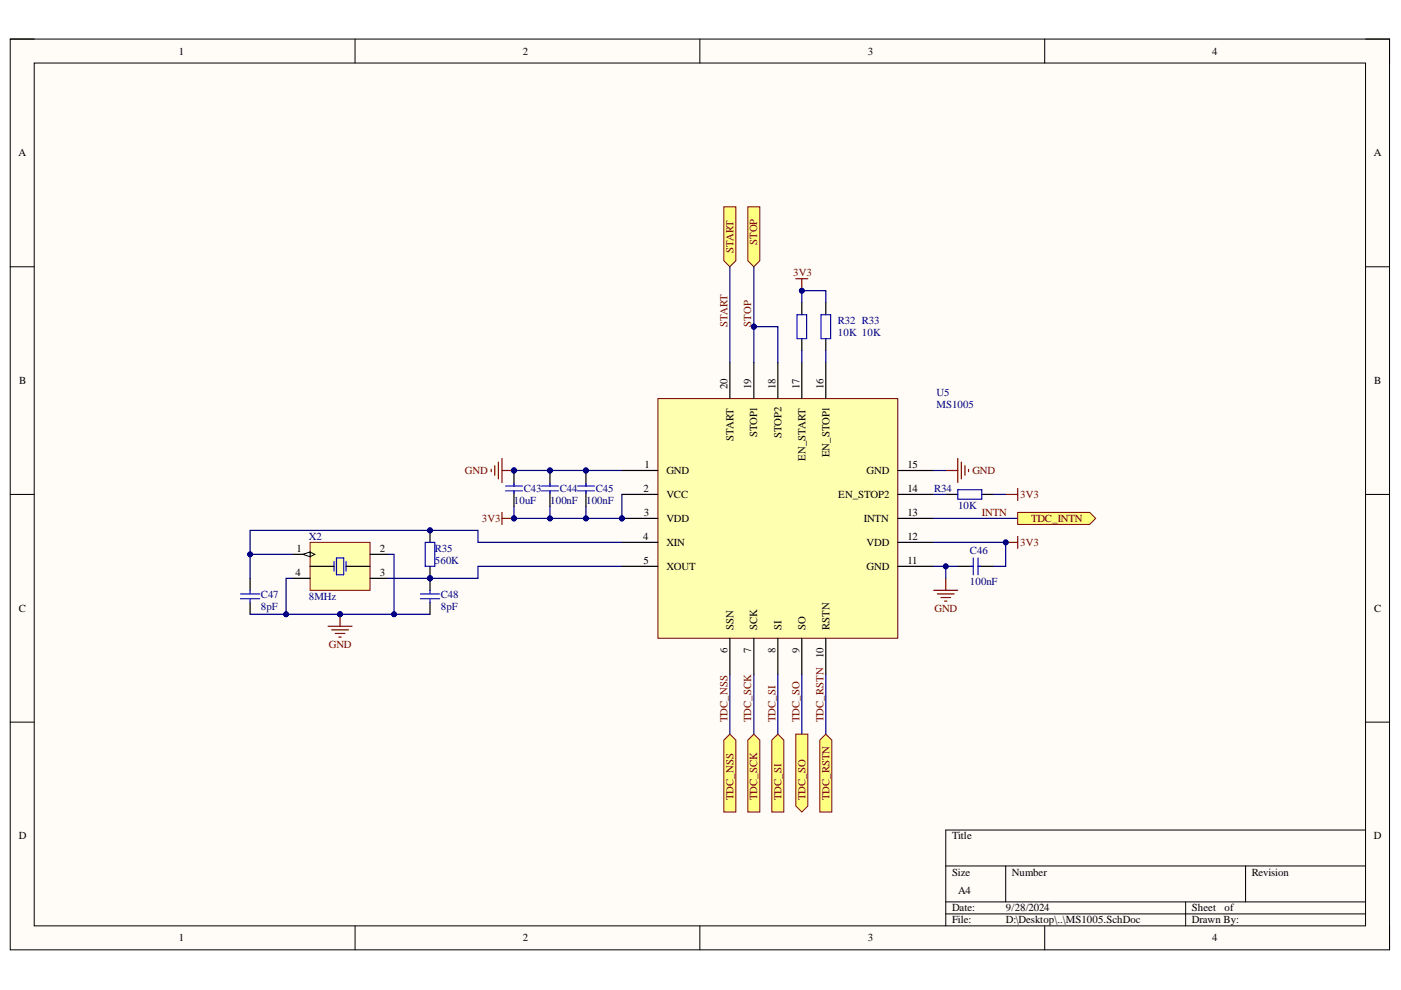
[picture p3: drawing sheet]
<svg xmlns="http://www.w3.org/2000/svg" width="297mm" height="210mm" viewBox="0 0 297 210" stroke-linecap="round" stroke-linejoin="round" font-family="sans-serif">
<defs><g id="words">
<g font-size="2.3">
<text x="37.9" y="11.6">1</text>
<text x="110.8" y="11.6">2</text>
<text x="184" y="11.6">3</text>
<text x="257" y="11.6">4</text>
<text x="3.9" y="33.1">A</text>
<text x="291.3" y="33.1">A</text>
<text x="4.1" y="81.4">B</text>
<text x="154.2" y="82.4" transform="rotate(-90 154.2 82.4)">20</text>
<text x="159.3" y="82.4" transform="rotate(-90 159.3 82.4)">19</text>
<text x="164.5" y="82.4" transform="rotate(-90 164.5 82.4)">18</text>
<text x="169.5" y="82.4" transform="rotate(-90 169.5 82.4)">17</text>
<text x="174.6" y="82.4" transform="rotate(-90 174.6 82.4)">16</text>
<text x="291.4" y="81.4">B</text>
<text x="155.5" y="93.5" transform="rotate(-90 155.5 93.5)">START</text>
<text x="160.6" y="92.7" transform="rotate(-90 160.6 92.7)">STOP1</text>
<text x="165.7" y="92.9" transform="rotate(-90 165.7 92.9)">STOP2</text>
<text x="136.6" y="99.3">1</text>
<text x="141.3" y="100.5">GND</text>
<text x="170.8" y="97.7" transform="rotate(-90 170.8 97.7)">EN_START</text>
<text x="175.9" y="97" transform="rotate(-90 175.9 97)">EN_STOP1</text>
<text x="183.7" y="100.5">GND</text>
<text x="192.4" y="99.3">15</text>
<text x="136.5" y="104.3">2</text>
<text x="141.3" y="105.6">VCC</text>
<text x="177.7" y="105.6">EN_STOP2</text>
<text x="192.4" y="104.3">14</text>
<text x="136.5" y="109.4">3</text>
<text x="141.3" y="110.7">VDD</text>
<text x="183.2" y="110.7">INTN</text>
<text x="192.4" y="109.4">13</text>
<text x="62.9" y="117">1</text>
<text x="80.5" y="117">2</text>
<text x="136.4" y="114.5">4</text>
<text x="136.5" y="119.5">5</text>
<text x="141.3" y="115.7">XIN</text>
<text x="183.7" y="115.7">VDD</text>
<text x="192.4" y="119.5">11</text>
<text x="192.4" y="114.5">12</text>
<text x="62.7" y="122.1">4</text>
<text x="80.5" y="122.1">3</text>
<text x="141.3" y="120.8">XOUT</text>
<text x="183.7" y="120.8">GND</text>
<text x="4" y="129.7">C</text>
<text x="291.4" y="129.7">C</text>
<text x="155.5" y="133.6" transform="rotate(-90 155.5 133.6)">SSN</text>
<text x="160.6" y="133.6" transform="rotate(-90 160.6 133.6)">SCK</text>
<text x="165.7" y="133.6" transform="rotate(-90 165.7 133.6)">SI</text>
<text x="170.8" y="133.6" transform="rotate(-90 170.8 133.6)">SO</text>
<text x="175.9" y="133.6" transform="rotate(-90 175.9 133.6)">RSTN</text>
<text x="154.2" y="138.4" transform="rotate(-90 154.2 138.4)">6</text>
<text x="159.3" y="138.4" transform="rotate(-90 159.3 138.4)">7</text>
<text x="164.5" y="138.4" transform="rotate(-90 164.5 138.4)">8</text>
<text x="169.5" y="138.4" transform="rotate(-90 169.5 138.4)">9</text>
<text x="174.6" y="139.6" transform="rotate(-90 174.6 139.6)">10</text>
<text x="4" y="178">D</text>
<text x="201.8" y="178">Title</text>
<text x="291.3" y="178">D</text>
<text x="201.8" y="185.6">Size</text>
<text x="214.5" y="185.6">Number</text>
<text x="265.4" y="185.6">Revision</text>
<text x="203.1" y="189.4">A4</text>
<text x="201.8" y="193.3">Date:</text>
<text x="201.8" y="195.8">File:</text>
<text x="213.3" y="193.3">9/28/2024</text>
<text x="213.3" y="195.8">D:\Desktop\..\MS1005.SchDoc</text>
<text x="252.7" y="193.3">Sheet</text>
<text x="252.7" y="195.8">Drawn By:</text>
<text x="259.6" y="193.3">of</text>
<text x="37.9" y="199.6">1</text>
<text x="110.8" y="199.6">2</text>
<text x="184" y="199.6">3</text>
<text x="257" y="199.6">4</text>
</g>
<g font-size="2.3" fill="#800000">
<text x="155.5" y="53.6" transform="rotate(-90 155.5 53.6)">START</text>
<text x="160.6" y="51.9" transform="rotate(-90 160.6 51.9)">STOP</text>
<text x="168.2" y="58.6">3V3</text>
<text x="154.2" y="69.2" transform="rotate(-90 154.2 69.2)">START</text>
<text x="159.3" y="69.2" transform="rotate(-90 159.3 69.2)">STOP</text>
<text x="98.6" y="100.5">GND</text>
<text x="206.2" y="100.5">GND</text>
<text x="216.3" y="105.6">3V3</text>
<text x="102.2" y="110.7">3V3</text>
<text x="208.2" y="109.4">INTN</text>
<text x="218.6" y="110.7">TDC_INTN</text>
<text x="216.3" y="115.7">3V3</text>
<text x="198.1" y="129.7">GND</text>
<text x="69.7" y="137.4">GND</text>
<text x="154.2" y="153.1" transform="rotate(-90 154.2 153.1)">TDC_NSS</text>
<text x="159.3" y="153.1" transform="rotate(-90 159.3 153.1)">TDC_SCK</text>
<text x="164.5" y="153.1" transform="rotate(-90 164.5 153.1)">TDC_SI</text>
<text x="169.5" y="153.1" transform="rotate(-90 169.5 153.1)">TDC_SO</text>
<text x="174.6" y="153.1" transform="rotate(-90 174.6 153.1)">TDC_RSTN</text>
<text x="155.5" y="169.6" transform="rotate(-90 155.5 169.6)">TDC_NSS</text>
<text x="160.6" y="169.6" transform="rotate(-90 160.6 169.6)">TDC_SCK</text>
<text x="165.7" y="169.6" transform="rotate(-90 165.7 169.6)">TDC_SI</text>
<text x="170.8" y="169.6" transform="rotate(-90 170.8 169.6)">TDC_SO</text>
<text x="175.9" y="169.6" transform="rotate(-90 175.9 169.6)">TDC_RSTN</text>
</g>
<g font-size="2.3" fill="#000080">
<text x="177.7" y="71.3">10K 10K</text>
<text x="177.7" y="68.7">R32 R33</text>
<text x="198.5" y="84">U5</text>
<text x="198.5" y="86.5">MS1005</text>
<text x="109" y="106.9">10uF</text>
<text x="111.1" y="104.3">C43</text>
<text x="116.7" y="106.9">100nF</text>
<text x="118.7" y="104.3">C44</text>
<text x="124.3" y="106.9">100nF</text>
<text x="126.3" y="104.3">C45</text>
<text x="198" y="104.3">R34</text>
<text x="203.1" y="107.9">10K</text>
<text x="65.5" y="114.5">X2</text>
<text x="92.2" y="119.5">560K</text>
<text x="92.2" y="117">R35</text>
<text x="205.7" y="117.5">C46</text>
<text x="205.7" y="124.1">100nF</text>
<text x="55.3" y="126.9">C47</text>
<text x="55.3" y="129.4">8pF</text>
<text x="65.5" y="127.1">8MHz</text>
<text x="93.5" y="126.9">C48</text>
<text x="93.5" y="129.4">8pF</text>
</g>
</g></defs>
<path d="M2.2 8.3h292.4v193.1h-292.4z" fill-rule="evenodd" fill="#fffcf8"/>
<path d="M2.2 8.3h292.4v193.1h-292.4z" fill="none" stroke="#000" stroke-width=".21"/>
<path d="M7.3 13.4h282.2v182.9h-282.2z" fill-rule="evenodd" fill="#fffcf8"/>
<g fill="none" stroke="#000" stroke-width=".21">
<path d="M2.2 8.3h5.1M7.3 13.4h282.2v182.9h-282.2zM75.3 8.3v5.1M148.4 8.3v5.1M221.5 8.3v5.1M289.5 8.3h5.1v5.1M2.2 56.6h5.1M289.5 56.6h5.1M2.2 104.8h5.1M289.5 104.8h5.1M2.2 153.1h5.1M289.5 153.1h5.1"/>
<path d="M289.5 176h-89v20.3M75.3 196.3v5.1M148.4 196.3v5.1M200.5 183.6h89M200.5 191.2h89M200.5 193.8h89M213.2 183.6v7.6M221.5 196.3v5.1M251.4 191.2v5.1M264.1 183.6v7.6M294.6 196.3v5.1"/>
</g>
<circle cx="131.9" cy="109.9" r=".51" fill="#000080"/>
<circle cx="131.9" cy="109.9" r=".51" fill="none" stroke="#000080" stroke-width=".21"/>
<path d="M139.5 84.5h50.8v50.8h-50.8z" fill-rule="evenodd" fill="#ffffb0"/>
<path d="M139.5 84.5h50.8v50.8h-50.8z" fill="none" stroke="#800000" stroke-width=".21"/>
<path d="M131.9 99.8h7.6M131.9 104.8h7.6M131.9 109.9h7.6" fill="none" stroke="#000" stroke-width=".25"/>
<circle cx="131.9" cy="109.9" r=".51" fill="#000080"/>
<circle cx="131.9" cy="109.9" r=".51" fill="none" stroke="#000080" stroke-width=".21"/>
<g fill="none" stroke="#000" stroke-width=".25">
<path d="M154.7 76.9v7.6M159.8 76.9v7.6M164.9 76.9v7.6M170 76.9v7.6M175.1 76.9v7.6M190.3 99.8h7.7M131.9 115h7.6M190.3 115h7.7M190.3 109.9h7.7M190.3 104.8h7.7M53 122.6v2.6M53 127.7v2.5"/>
<path d="M131.9 120.1h7.6M154.7 135.3v7.6M159.8 135.3v7.6M164.9 135.3v7.6M170 135.3v7.6M175.1 135.3v7.7M190.3 120.1h7.7"/>
</g>
<path d="M51 125.9h4.1M51 126.9h4.1M53 125.2v.7M53 126.9v.8" fill="none" stroke="#00f" stroke-width=".25"/>
<path d="M69.6 132.8h5M70.3 133.5h3.6M71.1 134.3h2M71.8 135.1h.6M72.1 130.2v2.6" fill="none" stroke="#800000" stroke-width=".25"/>
<circle cx="72.1" cy="130.2" r=".51" fill="#000080"/>
<circle cx="72.1" cy="130.2" r=".51" fill="none" stroke="#000080" stroke-width=".21"/>
<circle cx="91.2" cy="122.6" r=".51" fill="#000080"/>
<circle cx="91.2" cy="122.6" r=".51" fill="none" stroke="#000080" stroke-width=".21"/>
<path d="M91.2 122.6v2.6M91.2 127.7v2.5" fill="none" stroke="#000" stroke-width=".25"/>
<circle cx="91.2" cy="122.6" r=".51" fill="#000080"/>
<circle cx="91.2" cy="122.6" r=".51" fill="none" stroke="#000080" stroke-width=".21"/>
<path d="M89.1 125.9h4.1M89.1 126.9h4.1M91.2 125.2v.7M91.2 126.9v.8" fill="none" stroke="#00f" stroke-width=".25"/>
<circle cx="91.2" cy="112.5" r=".51" fill="#000080"/>
<circle cx="91.2" cy="112.5" r=".51" fill="none" stroke="#000080" stroke-width=".21"/>
<circle cx="91.2" cy="122.6" r=".51" fill="#000080"/>
<circle cx="91.2" cy="122.6" r=".51" fill="none" stroke="#000080" stroke-width=".21"/>
<path d="M91.2 112.5v2.5" fill="none" stroke="#000" stroke-width=".25"/>
<circle cx="91.2" cy="112.5" r=".51" fill="#000080"/>
<circle cx="91.2" cy="112.5" r=".51" fill="none" stroke="#000080" stroke-width=".21"/>
<path d="M91.2 120.1v2.5" fill="none" stroke="#000" stroke-width=".25"/>
<circle cx="91.2" cy="122.6" r=".51" fill="#000080"/>
<circle cx="91.2" cy="122.6" r=".51" fill="none" stroke="#000080" stroke-width=".21"/>
<path d="M90.2 115h2v5.1h-2z" fill="none" stroke="#00f" stroke-width=".25"/>
<path d="M65.7 115h12.8v10.2h-12.8z" fill-rule="evenodd" fill="#ffffb0"/>
<path d="M65.7 115h12.8v10.2h-12.8z" fill="none" stroke="#800000" stroke-width=".21"/>
<path d="M61.9 117.5h3.8M78.5 117.5h3.8M65.7 120.1h5.1M73.4 120.1h5.1M78.5 122.6h3.8" fill="none" stroke="#000" stroke-width=".25"/>
<path d="M70.8 119.1v2M71.3 118.3h1.6v3.6h-1.6zM73.4 119.1v2" fill="none" stroke="#00f" stroke-width=".25"/>
<path d="M64.2 117.5l1.5-.5v1z" fill="#f8fcff"/>
<path d="M64.2 117.5l1.5-.5v1zM65.7 117l1.1 .5-1.1 .5" fill="none" stroke="#000" stroke-width=".21"/>
<path d="M61.9 122.6h3.8" fill="none" stroke="#000" stroke-width=".25"/>
<path d="M104.1 99.5v.5M104.9 98.7v2.1M105.7 98v3.5M106.4 97.2v5.1M106.4 99.8h2.6" fill="none" stroke="#800000" stroke-width=".25"/>
<circle cx="109" cy="99.8" r=".51" fill="#000080"/>
<circle cx="109" cy="99.8" r=".51" fill="none" stroke="#000080" stroke-width=".21"/>
<circle cx="109" cy="99.8" r=".51" fill="#000080"/>
<circle cx="109" cy="99.8" r=".51" fill="none" stroke="#000080" stroke-width=".21"/>
<path d="M109 99.8v3.3" fill="none" stroke="#000" stroke-width=".25"/>
<circle cx="109" cy="99.8" r=".51" fill="#000080"/>
<circle cx="109" cy="99.8" r=".51" fill="none" stroke="#000080" stroke-width=".21"/>
<path d="M109 104.1v3.3" fill="none" stroke="#000" stroke-width=".25"/>
<path d="M107.2 104.1h3.6M107.2 103.1h3.6M109 102.5v.6M109 104.1v.5" fill="none" stroke="#00f" stroke-width=".25"/>
<path d="M106.4 108.6v2.6M106.4 109.9h2.6" fill="none" stroke="#800000" stroke-width=".25"/>
<circle cx="109" cy="109.9" r=".51" fill="#000080"/>
<circle cx="109" cy="109.9" r=".51" fill="none" stroke="#000080" stroke-width=".21"/>
<circle cx="159.8" cy="69.3" r=".51" fill="#000080"/>
<circle cx="159.8" cy="69.3" r=".51" fill="none" stroke="#000080" stroke-width=".21"/>
<path d="M170 64.2v2.5M170 71.8v2.5M175.1 64.2v2.5M175.1 71.8v2.5M200.5 104.8h2.6M208.2 104.8h2.5" fill="none" stroke="#000" stroke-width=".25"/>
<path d="M169 66.7h2v5.1h-2zM174.1 66.7h2v5.1h-2zM203.1 103.8h5.1v2.1h-5.1z" fill="none" stroke="#00f" stroke-width=".25"/>
<path d="M168.7 59.1h2.6M170 59.1v2.5" fill="none" stroke="#800000" stroke-width=".25"/>
<circle cx="170" cy="61.6" r=".51" fill="#000080"/>
<circle cx="170" cy="61.6" r=".51" fill="none" stroke="#000080" stroke-width=".21"/>
<path d="M213.2 104.8h2.6M215.8 103.6v2.5" fill="none" stroke="#800000" stroke-width=".25"/>
<circle cx="116.6" cy="99.8" r=".51" fill="#000080"/>
<circle cx="116.6" cy="99.8" r=".51" fill="none" stroke="#000080" stroke-width=".21"/>
<path d="M116.6 99.8v3.3M116.6 104.1v3.3" fill="none" stroke="#000" stroke-width=".25"/>
<circle cx="116.6" cy="99.8" r=".51" fill="#000080"/>
<circle cx="116.6" cy="99.8" r=".51" fill="none" stroke="#000080" stroke-width=".21"/>
<path d="M114.8 103.1h3.6M114.8 104.1h3.6M116.6 102.5v.6M116.6 104.1v.5" fill="none" stroke="#00f" stroke-width=".25"/>
<circle cx="124.2" cy="99.8" r=".51" fill="#000080"/>
<circle cx="124.2" cy="99.8" r=".51" fill="none" stroke="#000080" stroke-width=".21"/>
<path d="M124.2 99.8v3.3M124.2 104.1v3.3" fill="none" stroke="#000" stroke-width=".25"/>
<circle cx="124.2" cy="99.8" r=".51" fill="#000080"/>
<circle cx="124.2" cy="99.8" r=".51" fill="none" stroke="#000080" stroke-width=".21"/>
<path d="M122.4 103.1h3.6M122.4 104.1h3.6M124.2 102.5v.6M124.2 104.1v.5M206.4 118.3v3.6M207.4 118.3v3.6M205.9 120.1h.5M207.4 120.1h.5" fill="none" stroke="#00f" stroke-width=".25"/>
<path d="M203.1 120.1h3.3M207.4 120.1h3.3" fill="none" stroke="#000" stroke-width=".25"/>
<path d="M213.2 115h2.6M215.8 113.7v2.6M198 125.2h5.1M198.7 125.9h3.6M199.5 126.7h2M200.3 127.5h.5M200.5 122.6v2.6" fill="none" stroke="#800000" stroke-width=".25"/>
<circle cx="213.2" cy="115" r=".51" fill="#000080"/>
<circle cx="213.2" cy="115" r=".51" fill="none" stroke="#000080" stroke-width=".21"/>
<path d="M200.5 99.8h2.6M203.1 97.2v5.1M203.8 98v3.5M204.6 98.7v2.1M205.3 99.5v.5" fill="none" stroke="#800000" stroke-width=".25"/>
<path d="M153.5 43.9h2.5v11.4l-1.3 1.3-1.2-1.3z" fill-rule="evenodd" fill="#ffff80"/>
<path d="M153.5 43.9h2.5v11.4l-1.3 1.3-1.2-1.3z" fill="none" stroke="#800000" stroke-width=".21"/>
<path d="M158.6 43.9h2.5v11.4l-1.3 1.3-1.2-1.3z" fill-rule="evenodd" fill="#ffff80"/>
<path d="M158.6 43.9h2.5v11.4l-1.3 1.3-1.2-1.3z" fill="none" stroke="#800000" stroke-width=".21"/>
<path d="M175.1 74.3v2.6M53 130.2h19.1" fill="none" stroke="#000080" stroke-width=".25"/>
<circle cx="60.7" cy="130.2" r=".51" fill="#000080"/>
<circle cx="60.7" cy="130.2" r=".51" fill="none" stroke="#000080" stroke-width=".21"/>
<circle cx="72.1" cy="130.2" r=".51" fill="#000080"/>
<circle cx="72.1" cy="130.2" r=".51" fill="none" stroke="#000080" stroke-width=".21"/>
<path d="M53 117.5h8.9" fill="none" stroke="#000080" stroke-width=".25"/>
<circle cx="53" cy="117.5" r=".51" fill="#000080"/>
<circle cx="53" cy="117.5" r=".51" fill="none" stroke="#000080" stroke-width=".21"/>
<path d="M131.9 115h-30.6v-2.5h-48.3v10.1" fill="none" stroke="#000080" stroke-width=".25"/>
<circle cx="53" cy="117.5" r=".51" fill="#000080"/>
<circle cx="53" cy="117.5" r=".51" fill="none" stroke="#000080" stroke-width=".21"/>
<circle cx="91.2" cy="112.5" r=".51" fill="#000080"/>
<circle cx="91.2" cy="112.5" r=".51" fill="none" stroke="#000080" stroke-width=".21"/>
<path d="M61.9 122.6h-1.2v7.6" fill="none" stroke="#000080" stroke-width=".25"/>
<circle cx="60.7" cy="130.2" r=".51" fill="#000080"/>
<circle cx="60.7" cy="130.2" r=".51" fill="none" stroke="#000080" stroke-width=".21"/>
<path d="M72.1 130.2h11.4" fill="none" stroke="#000080" stroke-width=".25"/>
<circle cx="83.5" cy="130.2" r=".51" fill="#000080"/>
<circle cx="83.5" cy="130.2" r=".51" fill="none" stroke="#000080" stroke-width=".21"/>
<circle cx="72.1" cy="130.2" r=".51" fill="#000080"/>
<circle cx="72.1" cy="130.2" r=".51" fill="none" stroke="#000080" stroke-width=".21"/>
<path d="M131.9 120.1h-30.6v2.5h-19" fill="none" stroke="#000080" stroke-width=".25"/>
<circle cx="91.2" cy="122.6" r=".51" fill="#000080"/>
<circle cx="91.2" cy="122.6" r=".51" fill="none" stroke="#000080" stroke-width=".21"/>
<path d="M82.3 117.5h1.2v12.7h7.7" fill="none" stroke="#000080" stroke-width=".25"/>
<circle cx="83.5" cy="130.2" r=".51" fill="#000080"/>
<circle cx="83.5" cy="130.2" r=".51" fill="none" stroke="#000080" stroke-width=".21"/>
<path d="M131.9 104.8v5.1h-22.9" fill="none" stroke="#000080" stroke-width=".25"/>
<circle cx="109" cy="109.9" r=".51" fill="#000080"/>
<circle cx="109" cy="109.9" r=".51" fill="none" stroke="#000080" stroke-width=".21"/>
<circle cx="116.6" cy="109.9" r=".51" fill="#000080"/>
<circle cx="116.6" cy="109.9" r=".51" fill="none" stroke="#000080" stroke-width=".21"/>
<circle cx="124.2" cy="109.9" r=".51" fill="#000080"/>
<circle cx="124.2" cy="109.9" r=".51" fill="none" stroke="#000080" stroke-width=".21"/>
<circle cx="131.9" cy="109.9" r=".51" fill="#000080"/>
<circle cx="131.9" cy="109.9" r=".51" fill="none" stroke="#000080" stroke-width=".21"/>
<path d="M109 99.8h22.9" fill="none" stroke="#000080" stroke-width=".25"/>
<circle cx="109" cy="99.8" r=".51" fill="#000080"/>
<circle cx="109" cy="99.8" r=".51" fill="none" stroke="#000080" stroke-width=".21"/>
<circle cx="116.6" cy="99.8" r=".51" fill="#000080"/>
<circle cx="116.6" cy="99.8" r=".51" fill="none" stroke="#000080" stroke-width=".21"/>
<circle cx="124.2" cy="99.8" r=".51" fill="#000080"/>
<circle cx="124.2" cy="99.8" r=".51" fill="none" stroke="#000080" stroke-width=".21"/>
<path d="M159.8 76.9v-7.6h5.1v7.6" fill="none" stroke="#000080" stroke-width=".25"/>
<circle cx="159.8" cy="69.3" r=".51" fill="#000080"/>
<circle cx="159.8" cy="69.3" r=".51" fill="none" stroke="#000080" stroke-width=".21"/>
<path d="M170 64.2v-2.6h5.1v2.6" fill="none" stroke="#000080" stroke-width=".25"/>
<circle cx="170" cy="61.6" r=".51" fill="#000080"/>
<circle cx="170" cy="61.6" r=".51" fill="none" stroke="#000080" stroke-width=".21"/>
<path d="M198 120.1h5.1" fill="none" stroke="#000080" stroke-width=".25"/>
<circle cx="200.5" cy="120.1" r=".51" fill="#000080"/>
<circle cx="200.5" cy="120.1" r=".51" fill="none" stroke="#000080" stroke-width=".21"/>
<path d="M198 115h15.2v5.1h-2.5" fill="none" stroke="#000080" stroke-width=".25"/>
<circle cx="213.2" cy="115" r=".51" fill="#000080"/>
<circle cx="213.2" cy="115" r=".51" fill="none" stroke="#000080" stroke-width=".21"/>
<path d="M198 99.8h2.5M109 107.4v2.5M198 109.9h17.8M198 104.8h2.5M210.7 104.8h2.5" fill="none" stroke="#000080" stroke-width=".25"/>
<circle cx="109" cy="109.9" r=".51" fill="#000080"/>
<circle cx="109" cy="109.9" r=".51" fill="none" stroke="#000080" stroke-width=".21"/>
<path d="M116.6 107.4v2.5" fill="none" stroke="#000080" stroke-width=".25"/>
<circle cx="116.6" cy="109.9" r=".51" fill="#000080"/>
<circle cx="116.6" cy="109.9" r=".51" fill="none" stroke="#000080" stroke-width=".21"/>
<path d="M124.2 107.4v2.5" fill="none" stroke="#000080" stroke-width=".25"/>
<circle cx="124.2" cy="109.9" r=".51" fill="#000080"/>
<circle cx="124.2" cy="109.9" r=".51" fill="none" stroke="#000080" stroke-width=".21"/>
<path d="M154.7 56.6v20.3M159.8 56.6v12.7M154.7 142.9v12.8M159.8 142.9v12.8" fill="none" stroke="#000080" stroke-width=".25"/>
<circle cx="159.8" cy="69.3" r=".51" fill="#000080"/>
<circle cx="159.8" cy="69.3" r=".51" fill="none" stroke="#000080" stroke-width=".21"/>
<path d="M170 74.3v2.6M200.5 120.1v2.5M164.9 142.9v12.8M170 142.9v12.8M175.1 143v12.7" fill="none" stroke="#000080" stroke-width=".25"/>
<circle cx="200.5" cy="120.1" r=".51" fill="#000080"/>
<circle cx="200.5" cy="120.1" r=".51" fill="none" stroke="#000080" stroke-width=".21"/>
<path d="M215.8 108.6h15.2l1.3 1.3-1.3 1.3h-15.2z" fill-rule="evenodd" fill="#ffff80"/>
<path d="M215.8 108.6h15.2l1.3 1.3-1.3 1.3h-15.2z" fill="none" stroke="#800000" stroke-width=".21"/>
<path d="M173.8 156.9l1.3-1.2 1.3 1.2v15.3h-2.6z" fill-rule="evenodd" fill="#ffff80"/>
<path d="M173.8 156.9l1.3-1.2 1.3 1.2v15.3h-2.6z" fill="none" stroke="#800000" stroke-width=".21"/>
<path d="M168.7 155.7h2.6v15.2l-1.3 1.3-1.3-1.3z" fill-rule="evenodd" fill="#ffff80"/>
<path d="M168.7 155.7h2.6v15.2l-1.3 1.3-1.3-1.3z" fill="none" stroke="#800000" stroke-width=".21"/>
<path d="M163.6 156.9l1.3-1.2 1.3 1.2v15.3h-2.6z" fill-rule="evenodd" fill="#ffff80"/>
<path d="M163.6 156.9l1.3-1.2 1.3 1.2v15.3h-2.6z" fill="none" stroke="#800000" stroke-width=".21"/>
<path d="M158.6 156.9l1.2-1.2 1.3 1.2v15.3h-2.5z" fill-rule="evenodd" fill="#ffff80"/>
<path d="M158.6 156.9l1.2-1.2 1.3 1.2v15.3h-2.5z" fill="none" stroke="#800000" stroke-width=".21"/>
<path d="M153.5 156.9l1.2-1.2 1.3 1.2v15.3h-2.5z" fill-rule="evenodd" fill="#ffff80"/>
<path d="M153.5 156.9l1.2-1.2 1.3 1.2v15.3h-2.5z" fill="none" stroke="#800000" stroke-width=".21"/>
<use href="#words"/>
</svg>
